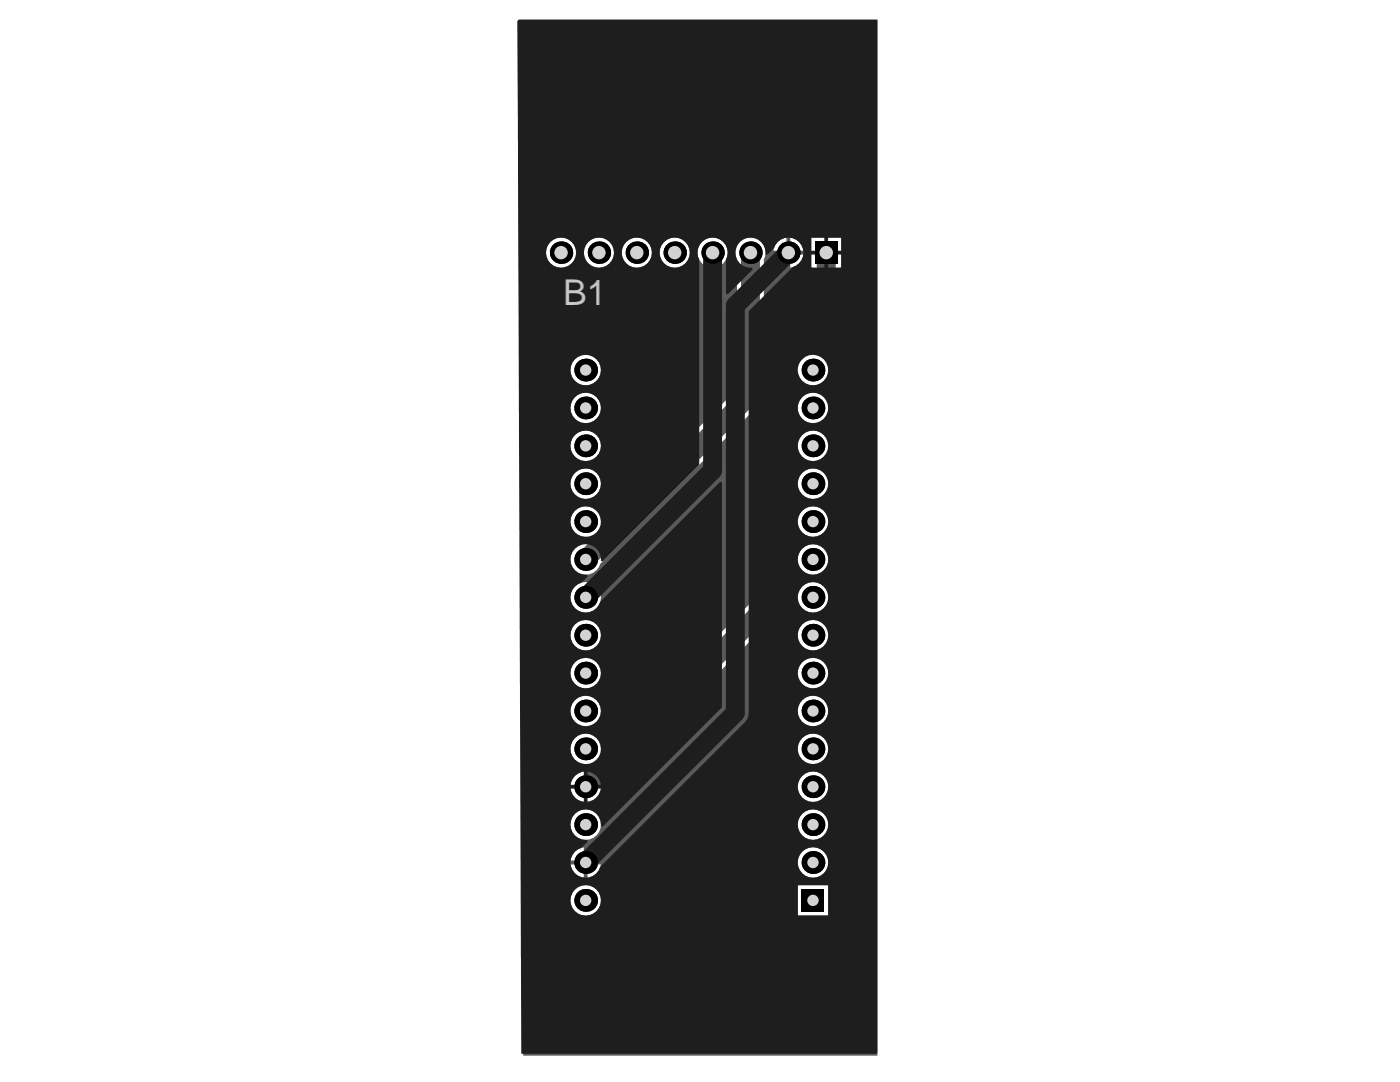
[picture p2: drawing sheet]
<svg xmlns="http://www.w3.org/2000/svg" width="279mm" height="216mm" viewBox="0 0 279 216" stroke-linecap="round" stroke-linejoin="round" font-family="sans-serif">
<defs><g id="words">
<text font-size="7.1" fill="#c0c0c0" x="112.4" y="61">B1</text>
<g font-size="6.9" fill="#8c8c8c">
<text x="132.6" y="156.6" transform="rotate(-90 132.6 156.6)">ProSyLab Groub</text>
<text x="141.4" y="156.6" transform="rotate(-90 141.4 156.6)">By:</text>
<text x="150.2" y="156.6" transform="rotate(-90 150.2 156.6)">A.Ezzat</text>
</g>
</g></defs>
<path d="M108.2 46.6h60.5v7.6h-60.5z" fill="none" stroke="#8c8c8c" stroke-width=".59"/>
<path d="M109.4 39.5v4.6M108.6 44.1h1.6M114.7 42.6h-2.3l-.7-.8v-1.5l.7-.8h2.3v4.6" fill="none" stroke="#8c8c8c" stroke-width=".76"/>
<circle cx="109.4" cy="39.5" r=".38" fill="#8c8c8c"/>
<path d="M109.4 39.5l.8 .8" fill="none" stroke="#8c8c8c" stroke-width=".76"/>
<path d="M103.5 3.9h71.6v206.7h-70.7l-1.1-206.4zM157.7 47.4v2.6h2.6a2.9 2.9 0 0 0-2.6-2.6zM155.2 48.3l-.5 .6-.3 1.1h2.6v-2.6l-1.2 .4zM157.7 50.8v2.6a2.9 2.9 0 0 0 2.6-2.6zM154.4 50.8a2.9 2.9 0 0 0 2.6 2.6v-2.6zM139.2 50.4a3 3 0 0 0 6 0 3 3 0 0 0-6 0zM131.6 50.4a3 3 0 0 0 6.1 0 3 3 0 0 0-6.1 0zM124.1 50.4a3 3 0 0 0 6 0 3 3 0 0 0-6 0zM116.5 50.4a3 3 0 0 0 6 0 3 3 0 0 0-6 0zM109 50.4a3 3 0 0 0 6 0 3 3 0 0 0-6 0zM147.6 48.3a2.97 2.97 0 0 0-.5 3.5v25.9l-26.8 26.8-.4-.2a3 3 0 0 0-2.9-3.3 3 3 0 0 0-3.2 3.1 3 3 0 0 0 3.3 3l.2 .4-1.3 1.2a3 3 0 0 0-1.3 5.1 3 3 0 0 0 5.1-1.3l31.5-31.5 .3 .2v37.3l-31.3 31.3-.4-.1a3 3 0 0 0-2.9-3.3 3 3 0 0 0-3.2 3.1 3 3 0 0 0 3.3 2.9l.2 .4-1.3 1.3a3 3 0 0 0-1.3 5 3 3 0 0 0 5.1-1.3l36.8-36.9 .4-1.3v-43.7l1.8-1.8 .4 .1a3 3 0 0 0 3.2 2.7 3 3 0 0 0 2.9-2.9 3 3 0 0 0-2.7-3.2l-.1-.4 4.3-4.3 .7-1.2 .1-11.5h.3v-6h-6v6h.3v9.7l-9.4 9.5-.4-.2v-20.6a3 3 0 0 0-.9-3.8 3 3 0 0 0-3.9 .3zM113.8 73.8a3.1 3.1 0 0 0 6.1 0 3.1 3.1 0 0 0-6.1 0zM159.2 81.4a3.1 3.1 0 0 0 6.1 0 3.1 3.1 0 0 0-6.1 0zM113.8 81.4a3.1 3.1 0 0 0 6.1 0 3.1 3.1 0 0 0-6.1 0zM159.2 89a3.1 3.1 0 0 0 6.1 0 3.1 3.1 0 0 0-6.1 0zM113.8 89a3.1 3.1 0 0 0 6.1 0 3.1 3.1 0 0 0-6.1 0zM159.2 96.5a3.1 3.1 0 0 0 6.1 0 3.1 3.1 0 0 0-6.1 0zM113.8 96.5a3.1 3.1 0 0 0 6.1 0 3.1 3.1 0 0 0-6.1 0zM159.2 104.1a3.1 3.1 0 0 0 6.1 0 3.1 3.1 0 0 0-6.1 0zM159.2 111.6a3.1 3.1 0 0 0 6.1 0 3.1 3.1 0 0 0-6.1 0zM159.2 119.2a3.1 3.1 0 0 0 6.1 0 3.1 3.1 0 0 0-6.1 0zM113.8 119.2a3.1 3.1 0 0 0 6.1 0 3.1 3.1 0 0 0-6.1 0zM159.2 126.8a3.1 3.1 0 0 0 6.1 0 3.1 3.1 0 0 0-6.1 0zM113.8 126.8a3.1 3.1 0 0 0 6.1 0 3.1 3.1 0 0 0-6.1 0zM159.2 134.3a3.1 3.1 0 0 0 6.1 0 3.1 3.1 0 0 0-6.1 0zM113.8 134.3a3.1 3.1 0 0 0 6.1 0 3.1 3.1 0 0 0-6.1 0zM159.2 141.9a3.1 3.1 0 0 0 6.1 0 3.1 3.1 0 0 0-6.1 0zM113.8 141.9a3.1 3.1 0 0 0 6.1 0 3.1 3.1 0 0 0-6.1 0zM159.2 149.4a3.1 3.1 0 0 0 6.1 0 3.1 3.1 0 0 0-6.1 0zM159.2 157a3.1 3.1 0 0 0 6.1 0 3.1 3.1 0 0 0-6.1 0zM159.2 164.5a3.1 3.1 0 0 0 6.1 0 3.1 3.1 0 0 0-6.1 0zM113.8 164.5a3.1 3.1 0 0 0 6.1 0 3.1 3.1 0 0 0-6.1 0zM117.3 169.1v2.6h2.6a2.93 2.93 0 0 0-2.6-2.6zM114.7 169.9l-.5 .7-.3 1.1h2.6v-2.6l-1.1 .4zM117.3 172.5v2.6a2.93 2.93 0 0 0 2.6-2.6zM113.9 172.5a2.93 2.93 0 0 0 2.6 2.6v-2.6zM159.2 172.1a3.1 3.1 0 0 0 6.1 0 3.1 3.1 0 0 0-6.1 0zM159.2 176.6v6.1h6.1v-6.1zM113.8 179.7a3.1 3.1 0 0 0 6.1 0 3.1 3.1 0 0 0-6.1 0z" fill="#5a5a5a"/>
<path d="M149.8 50.4v28.4l-32.9 32.8M164.9 50.4v13.9l-10.6 10.5v44.8l-37.4 37.4" fill="none" stroke="#5a5a5a" stroke-width="3.8"/>
<circle cx="119.5" cy="50.4" r="2.23" fill="#000"/>
<circle cx="119.5" cy="50.4" r="1.34" fill="#d2d2d2"/>
<circle cx="149.8" cy="50.4" r="2.23" fill="#000"/>
<circle cx="149.8" cy="50.4" r="1.34" fill="#d2d2d2"/>
<circle cx="116.9" cy="172.1" r="2.27" fill="#000"/>
<circle cx="116.9" cy="172.1" r="1.13" fill="#d2d2d2"/>
<circle cx="116.9" cy="141.9" r="2.27" fill="#000"/>
<circle cx="116.9" cy="141.9" r="1.13" fill="#d2d2d2"/>
<circle cx="116.9" cy="111.6" r="2.27" fill="#000"/>
<circle cx="116.9" cy="111.6" r="1.13" fill="#d2d2d2"/>
<circle cx="116.9" cy="81.4" r="2.27" fill="#000"/>
<circle cx="116.9" cy="81.4" r="1.13" fill="#d2d2d2"/>
<circle cx="112" cy="50.4" r="2.23" fill="#000"/>
<circle cx="112" cy="50.4" r="1.34" fill="#d2d2d2"/>
<circle cx="142.2" cy="50.4" r="2.23" fill="#000"/>
<circle cx="142.2" cy="50.4" r="1.34" fill="#d2d2d2"/>
<circle cx="134.7" cy="50.4" r="2.23" fill="#000"/>
<circle cx="134.7" cy="50.4" r="1.34" fill="#d2d2d2"/>
<circle cx="162.2" cy="172.1" r="2.27" fill="#000"/>
<circle cx="162.2" cy="172.1" r="1.13" fill="#d2d2d2"/>
<circle cx="162.2" cy="141.9" r="2.27" fill="#000"/>
<circle cx="162.2" cy="141.9" r="1.13" fill="#d2d2d2"/>
<circle cx="162.2" cy="111.6" r="2.27" fill="#000"/>
<circle cx="162.2" cy="111.6" r="1.13" fill="#d2d2d2"/>
<circle cx="162.2" cy="81.4" r="2.27" fill="#000"/>
<circle cx="162.2" cy="81.4" r="1.13" fill="#d2d2d2"/>
<path d="M162.7 48.2h4.4v4.4h-4.4z" fill-rule="evenodd" fill="#000"/>
<circle cx="164.9" cy="50.4" r="1.34" fill="#d2d2d2"/>
<circle cx="157.3" cy="50.4" r="2.23" fill="#000"/>
<circle cx="157.3" cy="50.4" r="1.34" fill="#d2d2d2"/>
<circle cx="116.9" cy="179.7" r="2.27" fill="#000"/>
<circle cx="116.9" cy="179.7" r="1.13" fill="#d2d2d2"/>
<circle cx="116.9" cy="157" r="2.27" fill="#000"/>
<circle cx="116.9" cy="157" r="1.13" fill="#d2d2d2"/>
<circle cx="116.9" cy="149.4" r="2.27" fill="#000"/>
<circle cx="116.9" cy="149.4" r="1.13" fill="#d2d2d2"/>
<circle cx="116.9" cy="134.3" r="2.27" fill="#000"/>
<circle cx="116.9" cy="134.3" r="1.13" fill="#d2d2d2"/>
<circle cx="116.9" cy="126.8" r="2.27" fill="#000"/>
<circle cx="116.9" cy="126.8" r="1.13" fill="#d2d2d2"/>
<circle cx="116.9" cy="104.1" r="2.27" fill="#000"/>
<circle cx="116.9" cy="104.1" r="1.13" fill="#d2d2d2"/>
<circle cx="116.9" cy="96.5" r="2.27" fill="#000"/>
<circle cx="116.9" cy="96.5" r="1.13" fill="#d2d2d2"/>
<circle cx="116.9" cy="89" r="2.27" fill="#000"/>
<circle cx="116.9" cy="89" r="1.13" fill="#d2d2d2"/>
<circle cx="116.9" cy="73.8" r="2.27" fill="#000"/>
<circle cx="116.9" cy="73.8" r="1.13" fill="#d2d2d2"/>
<path d="M160 177.4h4.5v4.5h-4.5z" fill-rule="evenodd" fill="#000"/>
<circle cx="162.2" cy="179.7" r="1.13" fill="#d2d2d2"/>
<circle cx="162.2" cy="149.4" r="2.27" fill="#000"/>
<circle cx="162.2" cy="149.4" r="1.13" fill="#d2d2d2"/>
<circle cx="162.2" cy="157" r="2.27" fill="#000"/>
<circle cx="162.2" cy="157" r="1.13" fill="#d2d2d2"/>
<circle cx="162.2" cy="126.8" r="2.27" fill="#000"/>
<circle cx="162.2" cy="126.8" r="1.13" fill="#d2d2d2"/>
<circle cx="162.2" cy="134.3" r="2.27" fill="#000"/>
<circle cx="162.2" cy="134.3" r="1.13" fill="#d2d2d2"/>
<circle cx="162.2" cy="96.5" r="2.27" fill="#000"/>
<circle cx="162.2" cy="96.5" r="1.13" fill="#d2d2d2"/>
<circle cx="162.2" cy="104.1" r="2.27" fill="#000"/>
<circle cx="162.2" cy="104.1" r="1.13" fill="#d2d2d2"/>
<circle cx="162.2" cy="89" r="2.27" fill="#000"/>
<circle cx="162.2" cy="89" r="1.13" fill="#d2d2d2"/>
<circle cx="162.2" cy="73.8" r="2.27" fill="#000"/>
<circle cx="162.2" cy="73.8" r="1.13" fill="#d2d2d2"/>
<circle cx="116.9" cy="164.5" r="2.27" fill="#000"/>
<circle cx="116.9" cy="164.5" r="1.13" fill="#d2d2d2"/>
<circle cx="116.9" cy="119.2" r="2.27" fill="#000"/>
<circle cx="116.9" cy="119.2" r="1.13" fill="#d2d2d2"/>
<circle cx="162.2" cy="119.2" r="2.27" fill="#000"/>
<circle cx="162.2" cy="119.2" r="1.13" fill="#d2d2d2"/>
<circle cx="162.2" cy="164.5" r="2.27" fill="#000"/>
<circle cx="162.2" cy="164.5" r="1.13" fill="#d2d2d2"/>
<circle cx="127.1" cy="50.4" r="2.23" fill="#000"/>
<circle cx="127.1" cy="50.4" r="1.34" fill="#d2d2d2"/>
<path d="M103.5 3.9h71.6v206.3l-.3 .1h-70.8l-.7-206.1zM165.3 47.4v2.6h2.6v-2.6zM161.9 47.4v2.6h2.6v-2.6zM140.1 48.3a2.98 2.98 0 0 0-.6 3.5v41l-19.2 19.2-.4-.1a3 3 0 0 0-2.9-3.3 3 3 0 0 0-3.2 3.1 3 3 0 0 0 3.3 3l.2 .3-1.3 1.3a3 3 0 0 0-1.3 5.1 3 3 0 0 0 5.1-1.4l23.9-23.9 .4 .2v44.8l-23.8 23.9-.4-.2a3 3 0 0 0-2.9-3.3 3 3 0 0 0-3.2 3.1 3 3 0 0 0 3.3 3l.2 .3-1.3 1.3a3 3 0 0 0-1.3 5.1 3 3 0 0 0 5.1-1.3l28.8-28.9 .7-1.2 .1-80.8 8.9-8.8a3 3 0 0 0 1.2-5 3 3 0 0 0-5 1.2l-1.4 1.4-.3-.2a3 3 0 0 0-2.9-3.3 3 3 0 0 0-3.1 3.1 3 3 0 0 0 3.2 2.9l.2 .3-5 5-.3-.1v-6.8a3 3 0 0 0-.9-3.8 3 3 0 0 0-3.9 .3zM165.3 50.8v2.6h2.6v-2.6zM161.9 50.8v2.6h2.6v-2.6zM131.6 50.4a3 3 0 0 0 6.1 0 3 3 0 0 0-6.1 0zM124.1 50.4a3 3 0 0 0 6 0 3 3 0 0 0-6 0zM116.5 50.4a3 3 0 0 0 6 0 3 3 0 0 0-6 0zM109 50.4a3 3 0 0 0 6 0 3 3 0 0 0-6 0zM159.2 73.8a3.1 3.1 0 0 0 6.1 0 3.1 3.1 0 0 0-6.1 0zM113.8 73.8a3.1 3.1 0 0 0 6.1 0 3.1 3.1 0 0 0-6.1 0zM159.2 81.4a3.1 3.1 0 0 0 6.1 0 3.1 3.1 0 0 0-6.1 0zM113.8 81.4a3.1 3.1 0 0 0 6.1 0 3.1 3.1 0 0 0-6.1 0zM159.2 89a3.1 3.1 0 0 0 6.1 0 3.1 3.1 0 0 0-6.1 0zM113.8 89a3.1 3.1 0 0 0 6.1 0 3.1 3.1 0 0 0-6.1 0zM159.2 96.5a3.1 3.1 0 0 0 6.1 0 3.1 3.1 0 0 0-6.1 0zM113.8 96.5a3.1 3.1 0 0 0 6.1 0 3.1 3.1 0 0 0-6.1 0zM159.2 104.1a3.1 3.1 0 0 0 6.1 0 3.1 3.1 0 0 0-6.1 0zM113.8 104.1a3.1 3.1 0 0 0 6.1 0 3.1 3.1 0 0 0-6.1 0zM159.2 111.6a3.1 3.1 0 0 0 6.1 0 3.1 3.1 0 0 0-6.1 0zM159.2 119.2a3.1 3.1 0 0 0 6.1 0 3.1 3.1 0 0 0-6.1 0zM159.2 126.8a3.1 3.1 0 0 0 6.1 0 3.1 3.1 0 0 0-6.1 0zM113.8 126.8a3.1 3.1 0 0 0 6.1 0 3.1 3.1 0 0 0-6.1 0zM159.2 134.3a3.1 3.1 0 0 0 6.1 0 3.1 3.1 0 0 0-6.1 0zM113.8 134.3a3.1 3.1 0 0 0 6.1 0 3.1 3.1 0 0 0-6.1 0zM159.2 141.9a3.1 3.1 0 0 0 6.1 0 3.1 3.1 0 0 0-6.1 0zM113.8 141.9a3.1 3.1 0 0 0 6.1 0 3.1 3.1 0 0 0-6.1 0zM159.2 149.4a3.1 3.1 0 0 0 6.1 0 3.1 3.1 0 0 0-6.1 0zM113.8 149.4a3.1 3.1 0 0 0 6.1 0 3.1 3.1 0 0 0-6.1 0zM117.3 154v2.6h2.6a2.93 2.93 0 0 0-2.6-2.6zM114.7 154.8l-.5 .7-.3 1.1h2.6v-2.6l-1.1 .3zM117.3 157.4v2.6a2.93 2.93 0 0 0 2.6-2.6zM113.9 157.4a2.93 2.93 0 0 0 2.6 2.6v-2.6zM159.2 157a3.1 3.1 0 0 0 6.1 0 3.1 3.1 0 0 0-6.1 0zM159.2 164.5a3.1 3.1 0 0 0 6.1 0 3.1 3.1 0 0 0-6.1 0zM159.2 172.1a3.1 3.1 0 0 0 6.1 0 3.1 3.1 0 0 0-6.1 0zM159.2 176.6v6.1h6.1v-6.1zM113.8 179.7a3.1 3.1 0 0 0 6.1 0 3.1 3.1 0 0 0-6.1 0z" fill="#1e1e1e"/>
<path d="M142.2 50.4v43.5l-25.3 25.3M157.3 50.4l-10.6 10.6v81.2l-29.8 29.9" fill="none" stroke="#1e1e1e" stroke-width="3.8"/>
<circle cx="119.5" cy="50.4" r="2.23" fill="#000"/>
<circle cx="119.5" cy="50.4" r="1.34" fill="#d2d2d2"/>
<circle cx="149.8" cy="50.4" r="2.23" fill="#000"/>
<circle cx="149.8" cy="50.4" r="1.34" fill="#d2d2d2"/>
<circle cx="116.9" cy="172.1" r="2.27" fill="#000"/>
<circle cx="116.9" cy="172.1" r="1.13" fill="#d2d2d2"/>
<circle cx="116.9" cy="141.9" r="2.27" fill="#000"/>
<circle cx="116.9" cy="141.9" r="1.13" fill="#d2d2d2"/>
<circle cx="116.9" cy="111.6" r="2.27" fill="#000"/>
<circle cx="116.9" cy="111.6" r="1.13" fill="#d2d2d2"/>
<circle cx="116.9" cy="81.4" r="2.27" fill="#000"/>
<circle cx="116.9" cy="81.4" r="1.13" fill="#d2d2d2"/>
<circle cx="112" cy="50.4" r="2.23" fill="#000"/>
<circle cx="112" cy="50.4" r="1.34" fill="#d2d2d2"/>
<circle cx="142.2" cy="50.4" r="2.23" fill="#000"/>
<circle cx="142.2" cy="50.4" r="1.34" fill="#d2d2d2"/>
<circle cx="134.7" cy="50.4" r="2.23" fill="#000"/>
<circle cx="134.7" cy="50.4" r="1.34" fill="#d2d2d2"/>
<circle cx="162.2" cy="172.1" r="2.27" fill="#000"/>
<circle cx="162.2" cy="172.1" r="1.13" fill="#d2d2d2"/>
<circle cx="162.2" cy="141.9" r="2.27" fill="#000"/>
<circle cx="162.2" cy="141.9" r="1.13" fill="#d2d2d2"/>
<circle cx="162.2" cy="111.6" r="2.27" fill="#000"/>
<circle cx="162.2" cy="111.6" r="1.13" fill="#d2d2d2"/>
<circle cx="162.2" cy="81.4" r="2.27" fill="#000"/>
<circle cx="162.2" cy="81.4" r="1.13" fill="#d2d2d2"/>
<path d="M162.7 48.2h4.4v4.4h-4.4z" fill-rule="evenodd" fill="#000"/>
<circle cx="164.9" cy="50.4" r="1.34" fill="#d2d2d2"/>
<circle cx="157.3" cy="50.4" r="2.23" fill="#000"/>
<circle cx="157.3" cy="50.4" r="1.34" fill="#d2d2d2"/>
<circle cx="116.9" cy="179.7" r="2.27" fill="#000"/>
<circle cx="116.9" cy="179.7" r="1.13" fill="#d2d2d2"/>
<circle cx="116.9" cy="157" r="2.27" fill="#000"/>
<circle cx="116.9" cy="157" r="1.13" fill="#d2d2d2"/>
<circle cx="116.9" cy="149.4" r="2.27" fill="#000"/>
<circle cx="116.9" cy="149.4" r="1.13" fill="#d2d2d2"/>
<circle cx="116.9" cy="134.3" r="2.27" fill="#000"/>
<circle cx="116.9" cy="134.3" r="1.13" fill="#d2d2d2"/>
<circle cx="116.9" cy="126.8" r="2.27" fill="#000"/>
<circle cx="116.9" cy="126.8" r="1.13" fill="#d2d2d2"/>
<circle cx="116.9" cy="104.1" r="2.27" fill="#000"/>
<circle cx="116.9" cy="104.1" r="1.13" fill="#d2d2d2"/>
<circle cx="116.9" cy="96.5" r="2.27" fill="#000"/>
<circle cx="116.9" cy="96.5" r="1.13" fill="#d2d2d2"/>
<circle cx="116.9" cy="89" r="2.27" fill="#000"/>
<circle cx="116.9" cy="89" r="1.13" fill="#d2d2d2"/>
<circle cx="116.9" cy="73.8" r="2.27" fill="#000"/>
<circle cx="116.9" cy="73.8" r="1.13" fill="#d2d2d2"/>
<path d="M160 177.4h4.5v4.5h-4.5z" fill-rule="evenodd" fill="#000"/>
<circle cx="162.2" cy="179.7" r="1.13" fill="#d2d2d2"/>
<circle cx="162.2" cy="149.4" r="2.27" fill="#000"/>
<circle cx="162.2" cy="149.4" r="1.13" fill="#d2d2d2"/>
<circle cx="162.2" cy="157" r="2.27" fill="#000"/>
<circle cx="162.2" cy="157" r="1.13" fill="#d2d2d2"/>
<circle cx="162.2" cy="126.8" r="2.27" fill="#000"/>
<circle cx="162.2" cy="126.8" r="1.13" fill="#d2d2d2"/>
<circle cx="162.2" cy="134.3" r="2.27" fill="#000"/>
<circle cx="162.2" cy="134.3" r="1.13" fill="#d2d2d2"/>
<circle cx="162.2" cy="96.5" r="2.27" fill="#000"/>
<circle cx="162.2" cy="96.5" r="1.13" fill="#d2d2d2"/>
<circle cx="162.2" cy="104.1" r="2.27" fill="#000"/>
<circle cx="162.2" cy="104.1" r="1.13" fill="#d2d2d2"/>
<circle cx="162.2" cy="89" r="2.27" fill="#000"/>
<circle cx="162.2" cy="89" r="1.13" fill="#d2d2d2"/>
<circle cx="162.2" cy="73.8" r="2.27" fill="#000"/>
<circle cx="162.2" cy="73.8" r="1.13" fill="#d2d2d2"/>
<circle cx="116.9" cy="164.5" r="2.27" fill="#000"/>
<circle cx="116.9" cy="164.5" r="1.13" fill="#d2d2d2"/>
<circle cx="116.9" cy="119.2" r="2.27" fill="#000"/>
<circle cx="116.9" cy="119.2" r="1.13" fill="#d2d2d2"/>
<circle cx="162.2" cy="119.2" r="2.27" fill="#000"/>
<circle cx="162.2" cy="119.2" r="1.13" fill="#d2d2d2"/>
<circle cx="162.2" cy="164.5" r="2.27" fill="#000"/>
<circle cx="162.2" cy="164.5" r="1.13" fill="#d2d2d2"/>
<circle cx="127.1" cy="50.4" r="2.23" fill="#000"/>
<circle cx="127.1" cy="50.4" r="1.34" fill="#d2d2d2"/>
<use href="#words"/>
</svg>
